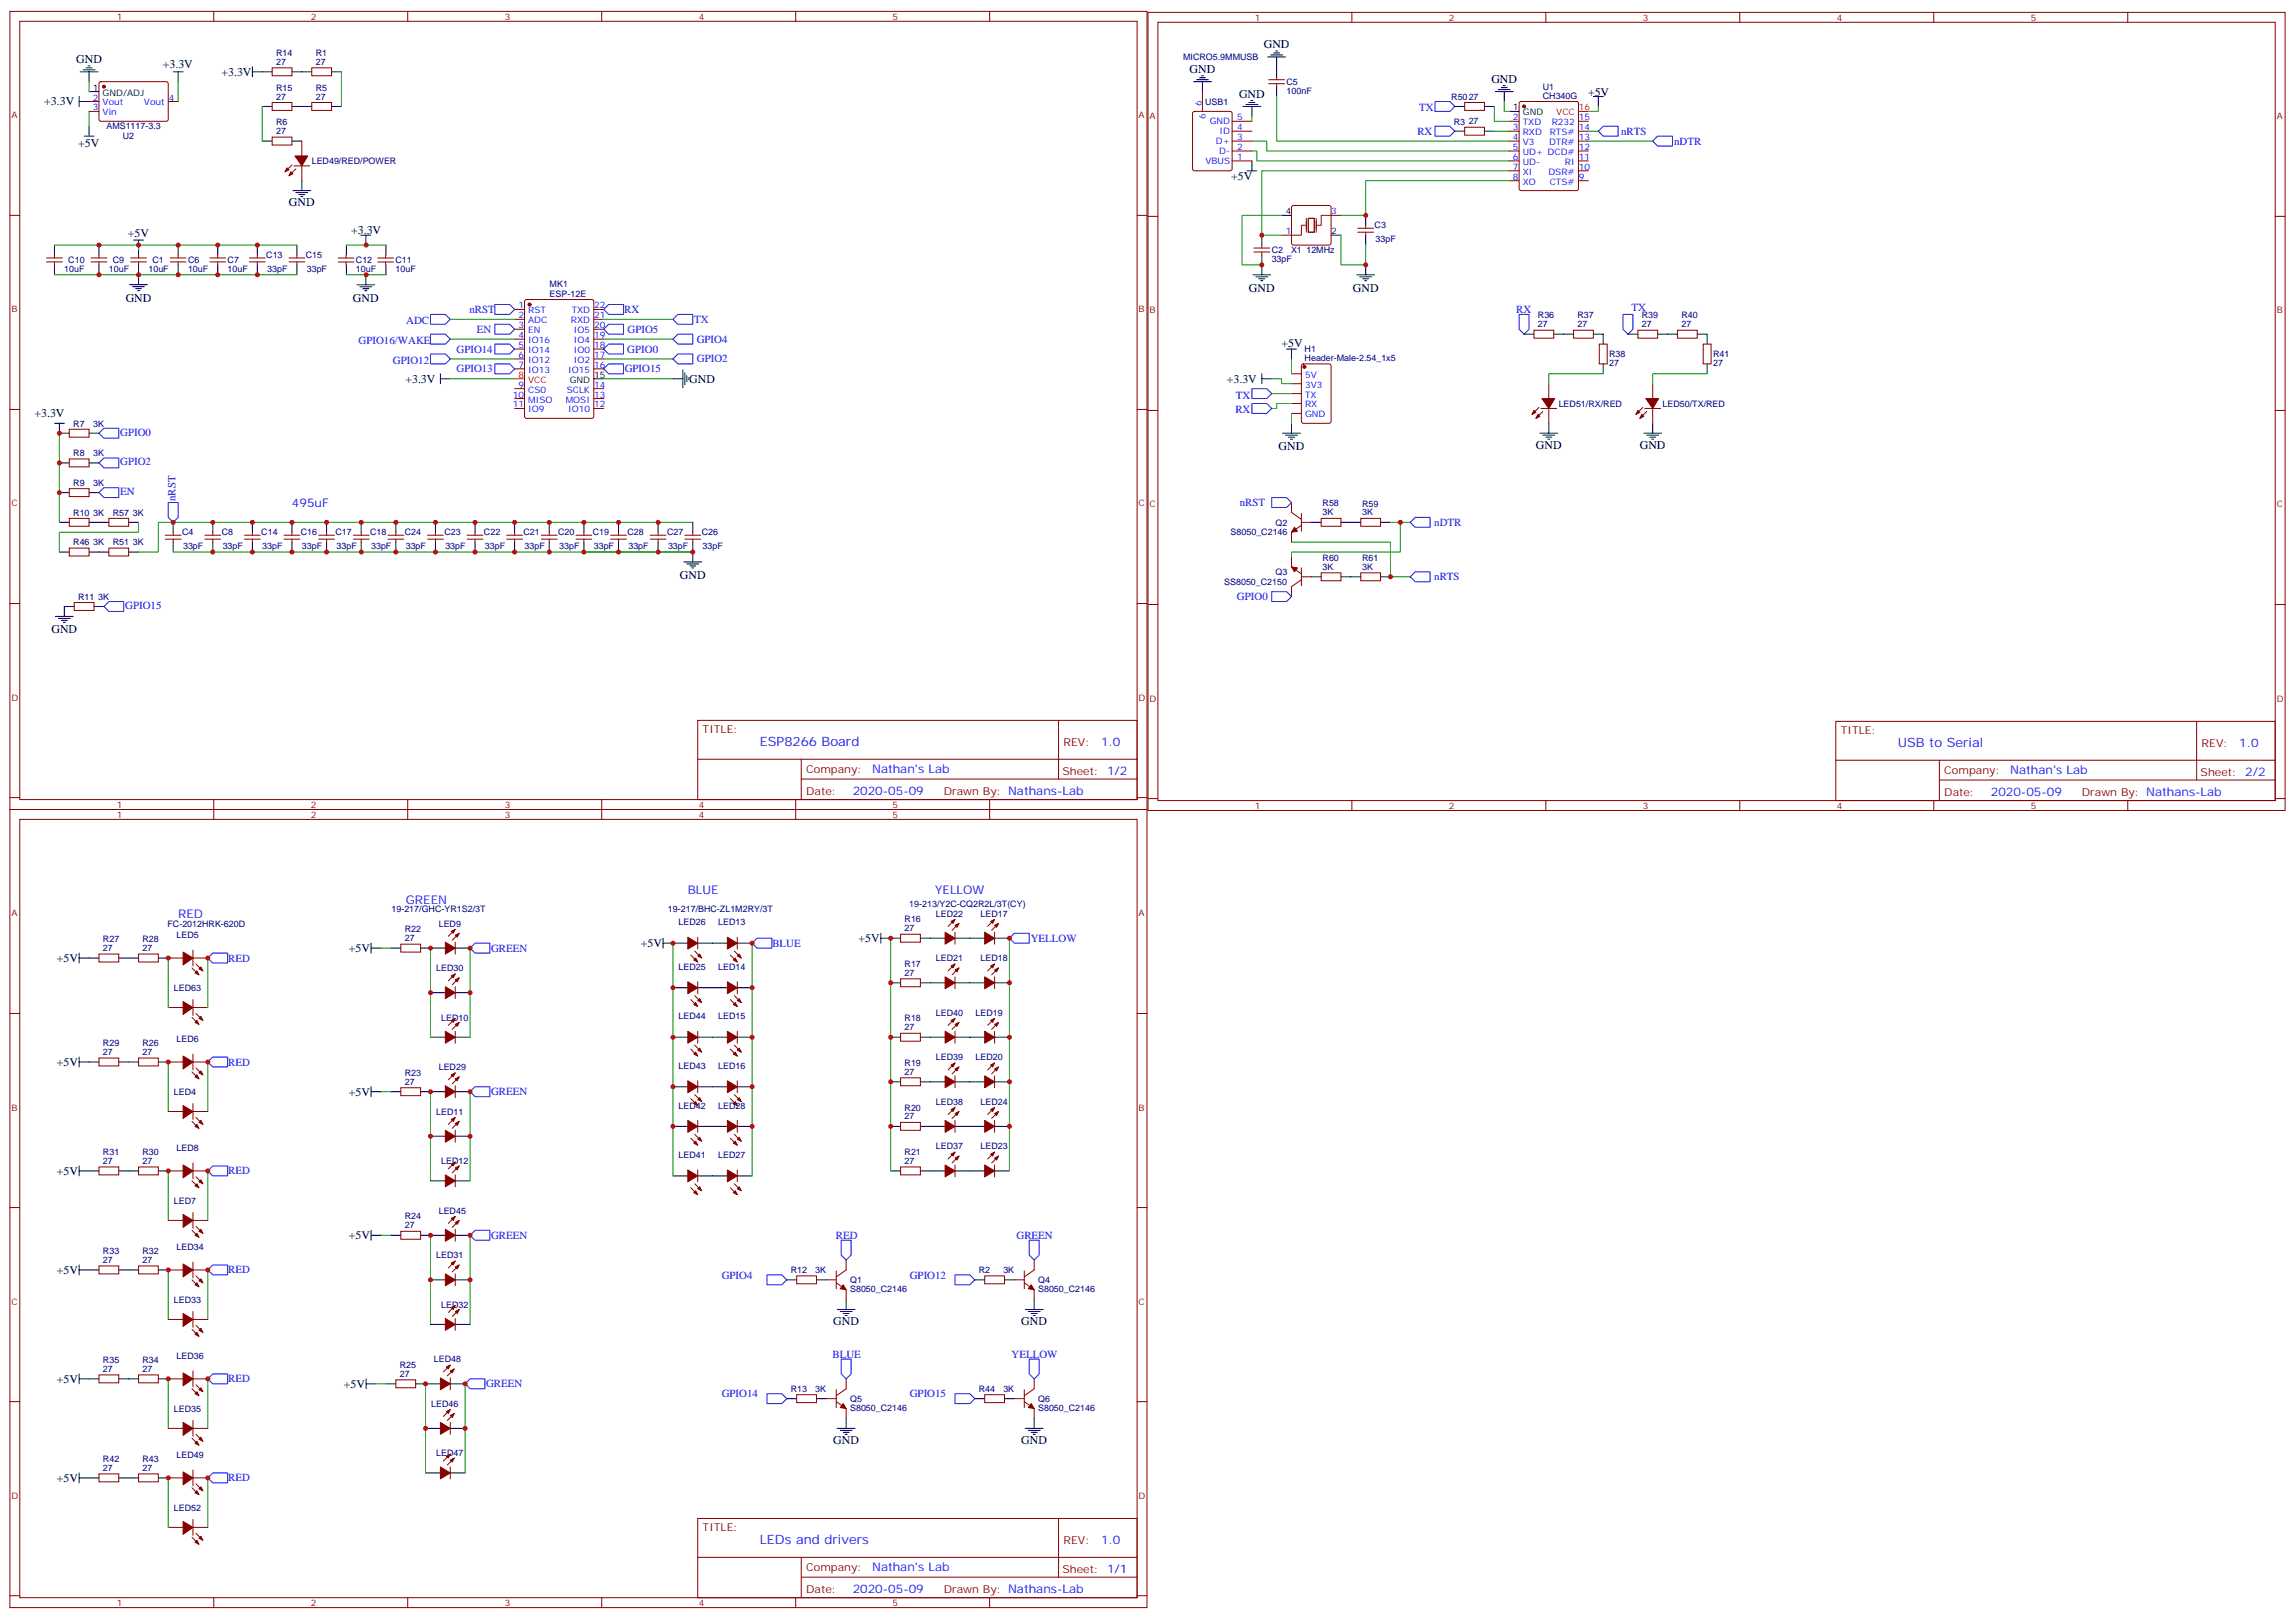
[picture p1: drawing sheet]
<svg xmlns="http://www.w3.org/2000/svg" width="818mm" height="576mm" viewBox="0 0 818 576" stroke-linecap="round" stroke-linejoin="round" font-family="sans-serif">
<defs><g id="words">
<g font-size="4.6" fill="#00f">
<text x="270.8" y="265.7">ESP8266 Board</text>
<text x="676.5" y="266">USB to Serial</text>
<text x="270.8" y="550">LEDs and drivers</text>
</g>
<g font-size="4.2">
<text x="450.5" y="17.1">GND</text>
<text x="27.2" y="22.4">GND</text>
<text x="58" y="24.4">+3.3V</text>
<text x="78.9" y="27">+3.3V</text>
<text x="424" y="25.9">GND</text>
<text x="531.6" y="29.4">GND</text>
<text x="441.7" y="34.7">GND</text>
<text x="566.1" y="34">+5V</text>
<text x="15.7" y="37.6">+3.3V</text>
<text x="27.9" y="52.4">+5V</text>
<text x="438.9" y="64">+5V</text>
<text x="103" y="73.6">GND</text>
<text x="125.2" y="83.5">+3.3V</text>
<text x="45.6" y="84.5">+5V</text>
<text x="44.8" y="107.5">GND</text>
<text x="125.8" y="107.5">GND</text>
<text x="445.2" y="103.9">GND</text>
<text x="482.2" y="103.9">GND</text>
<text x="456.8" y="123.6">+5V</text>
<text x="144.5" y="136.3">+3.3V</text>
<text x="245.7" y="136.3">GND</text>
<text x="437.3" y="136.3">+3.3V</text>
<text x="12.3" y="148.7">+3.3V</text>
<text x="455.8" y="160.4">GND</text>
<text x="547.5" y="160">GND</text>
<text x="584.6" y="160">GND</text>
<text x="242.4" y="206.3">GND</text>
<text x="18.3" y="225.7">GND</text>
<text x="306" y="335.6">+5V</text>
<text x="124.3" y="339.2">+5V</text>
<text x="228.4" y="337.4">+5V</text>
<text x="20.3" y="342.7">+5V</text>
<text x="20.3" y="379.7">+5V</text>
<text x="124.3" y="390.3">+5V</text>
<text x="20.3" y="418.5">+5V</text>
<text x="124.3" y="441.5">+5V</text>
<text x="20.3" y="453.8">+5V</text>
<text x="297" y="472.2">GND</text>
<text x="364.1" y="472.2">GND</text>
<text x="20.3" y="492.6">+5V</text>
<text x="122.6" y="494.4">+5V</text>
<text x="297" y="514.5">GND</text>
<text x="364.1" y="514.5">GND</text>
<text x="20.3" y="527.9">+5V</text>
</g>
<g font-size="4.2" fill="#00f">
<text x="104.1" y="180.8">495uF</text>
<text x="392.5" y="265.9">1.0</text>
<text x="798.2" y="266.3">1.0</text>
<text x="310.9" y="275.5">Nathan's Lab</text>
<text x="716.6" y="275.8">Nathan's Lab</text>
<text x="304" y="283.3">2020-05-09</text>
<text x="709.7" y="283.6">2020-05-09</text>
<text x="144.6" y="321.9">GREEN</text>
<text x="245.2" y="318.4">BLUE</text>
<text x="333.4" y="318.4">YELLOW</text>
<text x="63.5" y="327.2">RED</text>
<text x="392.5" y="550.2">1.0</text>
<text x="310.9" y="559.8">Nathan's Lab</text>
<text x="304" y="567.6">2020-05-09</text>
</g>
<g font-size="3.9" fill="#00f">
<text x="505.8" y="39.7">TX</text>
<text x="577.9" y="48">nRTS</text>
<text x="505.2" y="48">RX</text>
<text x="596.8" y="51.5">nDTR</text>
<text x="167.4" y="111.6">nRST</text>
<text x="222.5" y="111.5">RX</text>
<text x="540.5" y="111.5">RX</text>
<text x="581.6" y="110.9">TX</text>
<text x="144.8" y="115.5">ADC</text>
<text x="170" y="118.5">EN</text>
<text x="223.7" y="118.5">GPIO5</text>
<text x="247.4" y="115">TX</text>
<text x="127.8" y="122.6">GPIO16/WAKE</text>
<text x="162.7" y="125.6">GPIO14</text>
<text x="223.6" y="125.6">GPIO0</text>
<text x="248.4" y="122.1">GPIO4</text>
<text x="140" y="129.6">GPIO12</text>
<text x="248.4" y="129.1">GPIO2</text>
<text x="162.7" y="132.6">GPIO13</text>
<text x="222.7" y="132.6">GPIO15</text>
<text x="440.6" y="142">TX</text>
<text x="440.4" y="147.3">RX</text>
<text x="42.9" y="155.2">GPIO0</text>
<text x="42.9" y="165.8">GPIO2</text>
<text x="42.9" y="176.4">EN</text>
<text x="62.6" y="178.5" transform="rotate(-90 62.6 178.5)">nRST</text>
<text x="441.9" y="180.3">nRST</text>
<text x="511.3" y="187.3">nDTR</text>
<text x="511.3" y="206.7">nRTS</text>
<text x="440.9" y="213.9">GPIO0</text>
<text x="44.6" y="216.9">GPIO15</text>
<text x="367.4" y="335.5">YELLOW</text>
<text x="175.1" y="339.1">GREEN</text>
<text x="275.3" y="337.3">BLUE</text>
<text x="81.4" y="342.6">RED</text>
<text x="81.4" y="379.6">RED</text>
<text x="175.1" y="390.2">GREEN</text>
<text x="81.4" y="418.4">RED</text>
<text x="175.1" y="441.4">GREEN</text>
<text x="298" y="441.4">RED</text>
<text x="362.4" y="441.4">GREEN</text>
<text x="81.4" y="453.7">RED</text>
<text x="257.3" y="455.5">GPIO4</text>
<text x="324.3" y="455.5">GPIO12</text>
<text x="296.7" y="483.7">BLUE</text>
<text x="360.6" y="483.7">YELLOW</text>
<text x="81.4" y="492.5">RED</text>
<text x="173.3" y="494.3">GREEN</text>
<text x="257.3" y="497.8">GPIO14</text>
<text x="324.3" y="497.8">GPIO15</text>
<text x="81.4" y="527.8">RED</text>
</g>
<g font-size="3.9" fill="#800">
<text x="250.5" y="261.2">TITLE:</text>
<text x="656.2" y="261.6">TITLE:</text>
<text x="379.1" y="265.9">REV:</text>
<text x="784.8" y="266.3">REV:</text>
<text x="287.4" y="275.4">Company:</text>
<text x="693.1" y="275.8">Company:</text>
<text x="378.7" y="276">Sheet: 1/2</text>
<text x="784.4" y="276.4">Sheet: 2/2</text>
<text x="287.4" y="283.1">Date:</text>
<text x="336.4" y="283.2">Draw</text>
<text x="346.6" y="283.2">n By: Nathans-Lab</text>
<text x="693.1" y="283.5">Date:</text>
<text x="742.1" y="283.5">Draw</text>
<text x="752.3" y="283.5">n By: Nathans-Lab</text>
<text x="250.5" y="545.6">TITLE:</text>
<text x="379.1" y="550.2">REV:</text>
<text x="287.4" y="559.8">Company:</text>
<text x="378.7" y="560.4">Sheet: 1/1</text>
<text x="287.4" y="567.4">Date:</text>
<text x="336.4" y="567.5">Draw</text>
<text x="346.6" y="567.5">n By: Nathans-Lab</text>
</g>
<g font-size="3.2" fill="#800">
<text x="41.6" y="7.1">1</text>
<text x="110.8" y="7.1">2</text>
<text x="179.9" y="7.1">3</text>
<text x="249.1" y="7.1">4</text>
<text x="318.2" y="7.1">5</text>
<text x="447.3" y="7.4">1</text>
<text x="516.5" y="7.4">2</text>
<text x="585.6" y="7.4">3</text>
<text x="654.8" y="7.4">4</text>
<text x="723.9" y="7.4">5</text>
<text x="4.1" y="42.2">A</text>
<text x="405.9" y="42.2">A</text>
<text x="409.8" y="42.5">A</text>
<text x="811.6" y="42.5">A</text>
<text x="4.1" y="111.3">B</text>
<text x="405.9" y="111.3">B</text>
<text x="409.8" y="111.7">B</text>
<text x="811.6" y="111.7">B</text>
<text x="4.1" y="180.4">C</text>
<text x="405.9" y="180.4">C</text>
<text x="409.8" y="180.8">C</text>
<text x="811.6" y="180.8">C</text>
<text x="4.1" y="249.6">D</text>
<text x="405.9" y="249.6">D</text>
<text x="409.8" y="249.9">D</text>
<text x="811.6" y="249.9">D</text>
<text x="41.6" y="287.9">1</text>
<text x="110.8" y="287.9">2</text>
<text x="179.9" y="287.9">3</text>
<text x="249.1" y="287.9">4</text>
<text x="318.2" y="287.9">5</text>
<text x="41.6" y="291.4">1</text>
<text x="110.8" y="291.4">2</text>
<text x="179.9" y="291.4">3</text>
<text x="249.1" y="291.4">4</text>
<text x="318.2" y="291.4">5</text>
<text x="447.3" y="288.2">1</text>
<text x="516.5" y="288.2">2</text>
<text x="585.6" y="288.2">3</text>
<text x="654.8" y="288.2">4</text>
<text x="723.9" y="288.2">5</text>
<text x="4.1" y="326.5">A</text>
<text x="405.9" y="326.5">A</text>
<text x="4.1" y="395.6">B</text>
<text x="405.9" y="395.6">B</text>
<text x="4.1" y="464.8">C</text>
<text x="405.9" y="464.8">C</text>
<text x="4.1" y="533.9">D</text>
<text x="405.9" y="533.9">D</text>
<text x="41.6" y="572.2">1</text>
<text x="110.8" y="572.2">2</text>
<text x="179.9" y="572.2">3</text>
<text x="249.1" y="572.2">4</text>
<text x="318.2" y="572.2">5</text>
</g>
<g font-size="3.2" fill="#000080">
<text x="98.4" y="23.1">27</text>
<text x="98.4" y="19.9">R14</text>
<text x="112.5" y="23.1">27</text>
<text x="112.5" y="19.9">R1</text>
<text x="421.8" y="21.4">MICRO5.9MMUSB</text>
<text x="98.4" y="35.5">27</text>
<text x="98.4" y="32.3">R15</text>
<text x="112.5" y="35.5">27</text>
<text x="112.5" y="32.3">R5</text>
<text x="458.6" y="33.4">100nF</text>
<text x="458.6" y="30.2">C5</text>
<text x="517.3" y="35.5">R5027</text>
<text x="550" y="35.1">CH340G</text>
<text x="550" y="32.2">U1</text>
<text x="429.6" y="37.3">USB1</text>
<text x="37.9" y="46.1">AMS1117-3.3</text>
<text x="98.4" y="47.8">27</text>
<text x="98.4" y="44.6">R6</text>
<text x="518.2" y="44.4">R3</text>
<text x="523.5" y="44.3">27</text>
<text x="43.8" y="49.6">U2</text>
<text x="111.1" y="58.5">LED49/RED/POWER</text>
<text x="490" y="81.4">C3</text>
<text x="490.4" y="86.3">33pF</text>
<text x="24.4" y="93.8">C10</text>
<text x="40.2" y="93.8">C9</text>
<text x="54.3" y="93.8">C1</text>
<text x="67" y="93.8">C6</text>
<text x="81.1" y="93.8">C7</text>
<text x="94.9" y="92">C13</text>
<text x="109" y="92">C15</text>
<text x="126.9" y="93.8">C12</text>
<text x="141" y="93.8">C11</text>
<text x="453.3" y="93.4">33pF</text>
<text x="453.3" y="90.2">C2</text>
<text x="460.2" y="90.2">X1</text>
<text x="465.7" y="90.2">12MHz</text>
<text x="22.9" y="96.9">10uF</text>
<text x="38.8" y="96.9">10uF</text>
<text x="52.9" y="96.9">10uF</text>
<text x="67" y="96.9">10uF</text>
<text x="81.1" y="96.9">10uF</text>
<text x="95.2" y="96.9">33pF</text>
<text x="109.4" y="96.9">33pF</text>
<text x="126.9" y="96.9">10uF</text>
<text x="141" y="96.9">10uF</text>
<text x="195.9" y="105.7">ESP-12E</text>
<text x="195.9" y="102.4">MK1</text>
<text x="548.2" y="113.4">R36</text>
<text x="562.3" y="113.4">R37</text>
<text x="585.3" y="113.4">R39</text>
<text x="599.4" y="113.4">R40</text>
<text x="548.2" y="116.6">27</text>
<text x="562.3" y="116.6">27</text>
<text x="585.3" y="116.6">27</text>
<text x="599.4" y="116.6">27</text>
<text x="465.1" y="125.5">H1</text>
<text x="465.1" y="128.6">Header-Male-2.54_1x5</text>
<text x="573.6" y="130.5">27</text>
<text x="573.6" y="127.3">R38</text>
<text x="610.7" y="130.5">27</text>
<text x="610.7" y="127.3">R41</text>
<text x="555.6" y="144.9">LED51/RX/RED</text>
<text x="592.7" y="144.9">LED50/TX/RED</text>
<text x="26.1" y="152">R7</text>
<text x="33.2" y="152">3K</text>
<text x="26.1" y="162.6">R8</text>
<text x="33.3" y="162.6">3K</text>
<text x="26.1" y="173.2">R9</text>
<text x="33.3" y="173.2">3K</text>
<text x="26.1" y="183.7">R10</text>
<text x="33.3" y="183.7">3K</text>
<text x="40.2" y="183.7">R57</text>
<text x="47.4" y="183.7">3K</text>
<text x="471.5" y="183.6">3K</text>
<text x="471.5" y="180.4">R58</text>
<text x="485.6" y="183.6">3K</text>
<text x="485.6" y="180.5">R59</text>
<text x="64.9" y="190.8">C4</text>
<text x="79" y="190.8">C8</text>
<text x="93.1" y="190.8">C14</text>
<text x="107.3" y="190.8">C16</text>
<text x="119.6" y="190.8">C17</text>
<text x="131.9" y="190.8">C18</text>
<text x="144.3" y="190.8">C24</text>
<text x="158.4" y="190.8">C23</text>
<text x="172.5" y="190.8">C22</text>
<text x="186.6" y="190.8">C21</text>
<text x="199" y="190.8">C20</text>
<text x="211.3" y="190.8">C19</text>
<text x="223.7" y="190.8">C28</text>
<text x="237.8" y="190.8">C27</text>
<text x="250.1" y="190.8">C26</text>
<text x="438.7" y="190.5">S8050_C2146</text>
<text x="454.7" y="187.2">Q2</text>
<text x="26.1" y="194.3">R46</text>
<text x="33.3" y="194.3">3K</text>
<text x="40.2" y="194.3">R51</text>
<text x="47.4" y="194.3">3K</text>
<text x="65.3" y="195.7">33pF</text>
<text x="79.4" y="195.7">33pF</text>
<text x="93.5" y="195.7">33pF</text>
<text x="107.6" y="195.7">33pF</text>
<text x="119.9" y="195.7">33pF</text>
<text x="132.3" y="195.7">33pF</text>
<text x="144.6" y="195.7">33pF</text>
<text x="158.7" y="195.7">33pF</text>
<text x="172.9" y="195.7">33pF</text>
<text x="187" y="195.7">33pF</text>
<text x="199.3" y="195.7">33pF</text>
<text x="211.7" y="195.7">33pF</text>
<text x="224" y="195.7">33pF</text>
<text x="238.1" y="195.7">33pF</text>
<text x="250.5" y="195.7">33pF</text>
<text x="471.5" y="203">3K</text>
<text x="471.5" y="199.9">R60</text>
<text x="485.6" y="203">3K</text>
<text x="485.6" y="199.9">R61</text>
<text x="436.4" y="208.4">SS8050_C2150</text>
<text x="454.6" y="204.9">Q3</text>
<text x="27.9" y="213.7">R11</text>
<text x="35" y="213.7">3K</text>
<text x="324.1" y="323">19-213/Y2C-CQ2R2L/3T(CY)</text>
<text x="139.6" y="324.8">19-217/GHC-YR1S2/3T</text>
<text x="238.1" y="324.8">19-217/BHC-ZL1M2RY/3T</text>
<text x="241.9" y="329.7">LED26</text>
<text x="256" y="329.7">LED13</text>
<text x="322.4" y="328.6">R16</text>
<text x="333.6" y="326.6">LED22</text>
<text x="349.5" y="326.6">LED17</text>
<text x="36.7" y="335.7">R27</text>
<text x="50.8" y="335.7">R28</text>
<text x="59.7" y="330.1">FC-2012HRK-620D</text>
<text x="62.9" y="334.3">LED5</text>
<text x="144.3" y="335.3">27</text>
<text x="144.3" y="332.1">R22</text>
<text x="156.4" y="330.1">LED9</text>
<text x="322.4" y="331.8">27</text>
<text x="36.7" y="338.8">27</text>
<text x="50.8" y="338.8">27</text>
<text x="155.5" y="346">LED30</text>
<text x="241.9" y="345.5">LED25</text>
<text x="256" y="345.5">LED14</text>
<text x="322.4" y="347.7">27</text>
<text x="322.4" y="344.5">R17</text>
<text x="333.6" y="342.5">LED21</text>
<text x="349.5" y="342.5">LED18</text>
<text x="62" y="353.1">LED63</text>
<text x="157.2" y="363.6">LED10</text>
<text x="241.9" y="363.2">LED44</text>
<text x="256" y="363.2">LED15</text>
<text x="322.4" y="363.9">R18</text>
<text x="333.6" y="361.9">LED40</text>
<text x="347.7" y="361.9">LED19</text>
<text x="62.9" y="371.3">LED6</text>
<text x="322.4" y="367.1">27</text>
<text x="36.7" y="375.9">27</text>
<text x="36.7" y="372.7">R29</text>
<text x="50.8" y="375.9">27</text>
<text x="50.8" y="372.7">R26</text>
<text x="333.6" y="377.7">LED39</text>
<text x="347.7" y="377.7">LED20</text>
<text x="144.3" y="383.3">R23</text>
<text x="156.4" y="381.3">LED29</text>
<text x="241.9" y="380.8">LED43</text>
<text x="256" y="380.8">LED16</text>
<text x="322.4" y="382.9">27</text>
<text x="322.4" y="379.8">R19</text>
<text x="144.3" y="386.5">27</text>
<text x="62" y="390.1">LED4</text>
<text x="241.9" y="394.9">LED42</text>
<text x="256" y="394.9">LED28</text>
<text x="322.4" y="395.6">R20</text>
<text x="333.6" y="393.6">LED38</text>
<text x="349.5" y="393.6">LED24</text>
<text x="155.5" y="397.1">LED11</text>
<text x="322.4" y="398.8">27</text>
<text x="36.7" y="411.5">R31</text>
<text x="50.8" y="411.5">R30</text>
<text x="62.9" y="410.1">LED8</text>
<text x="241.9" y="412.6">LED41</text>
<text x="256" y="412.6">LED27</text>
<text x="322.4" y="411.5">R21</text>
<text x="333.6" y="409.5">LED37</text>
<text x="349.5" y="409.5">LED23</text>
<text x="36.7" y="414.7">27</text>
<text x="50.8" y="414.7">27</text>
<text x="157.2" y="414.8">LED12</text>
<text x="322.4" y="414.7">27</text>
<text x="62" y="428.9">LED7</text>
<text x="144.3" y="437.6">27</text>
<text x="144.3" y="434.4">R24</text>
<text x="156.4" y="432.4">LED45</text>
<text x="36.7" y="450">27</text>
<text x="36.7" y="446.8">R33</text>
<text x="50.8" y="450">27</text>
<text x="50.8" y="446.8">R32</text>
<text x="62.9" y="445.4">LED34</text>
<text x="155.5" y="448.3">LED31</text>
<text x="281.9" y="453.6">R12</text>
<text x="290.6" y="453.6">3K</text>
<text x="348.9" y="453.6">R2</text>
<text x="357.7" y="453.6">3K</text>
<text x="303" y="460.2">S8050_C2146</text>
<text x="303" y="457">Q1</text>
<text x="370.1" y="460.2">S8050_C2146</text>
<text x="370.1" y="457">Q4</text>
<text x="62" y="464.2">LED33</text>
<text x="157.2" y="465.9">LED32</text>
<text x="36.7" y="485.6">R35</text>
<text x="50.8" y="485.6">R34</text>
<text x="62.9" y="484.2">LED36</text>
<text x="154.6" y="485.3">LED48</text>
<text x="36.7" y="488.8">27</text>
<text x="50.8" y="488.8">27</text>
<text x="142.5" y="490.5">27</text>
<text x="142.5" y="487.4">R25</text>
<text x="281.9" y="495.9">R13</text>
<text x="290.6" y="495.9">3K</text>
<text x="348.9" y="495.9">R44</text>
<text x="357.7" y="495.9">3K</text>
<text x="62" y="503">LED35</text>
<text x="153.7" y="501.2">LED46</text>
<text x="303" y="502.5">S8050_C2146</text>
<text x="303" y="499.4">Q5</text>
<text x="370.1" y="502.5">S8050_C2146</text>
<text x="370.1" y="499.4">Q6</text>
<text x="36.7" y="520.9">R42</text>
<text x="50.8" y="520.9">R43</text>
<text x="62.9" y="519.5">LED49</text>
<text x="155.5" y="518.8">LED47</text>
<text x="36.7" y="524.1">27</text>
<text x="50.8" y="524.1">27</text>
<text x="62" y="538.3">LED52</text>
</g>
<g font-size="3.2">
<text x="33.1" y="32.3">1</text>
<text x="36.6" y="34">GND/ADJ</text>
<text x="539.3" y="39.3">1</text>
<text x="542.8" y="41.1">GND</text>
<text x="458.4" y="76.4">4</text>
<text x="474.5" y="83.4">2</text>
<text x="203.1" y="136.3">GND</text>
<text x="211.8" y="134.6">15</text>
</g>
<g font-size="3.2" fill="#00f">
<text x="33.1" y="35.8">2</text>
<text x="60.1" y="35.8">4</text>
<text x="33.1" y="39.3">3</text>
<text x="36.6" y="37.6">Vout</text>
<text x="36.6" y="41.1">Vin</text>
<text x="51.3" y="37.6">Vout</text>
<text x="428.3" y="37.9" transform="rotate(-90 428.3 37.9)">6</text>
<text x="429.7" y="42.4" transform="rotate(-90 429.7 42.4)">6</text>
<text x="431.2" y="44.3">GND</text>
<text x="434.7" y="47.8">ID</text>
<text x="441" y="46.4">4</text>
<text x="441" y="42.9">5</text>
<text x="539.3" y="42.9">2</text>
<text x="539.3" y="46.4">3</text>
<text x="542.8" y="44.6">TXD</text>
<text x="553.1" y="44.6">R232</text>
<text x="562.9" y="46.4">14</text>
<text x="562.9" y="42.9">15</text>
<text x="433.5" y="51.3">D+</text>
<text x="441" y="53.4">2</text>
<text x="441" y="49.9">3</text>
<text x="539.3" y="49.9">4</text>
<text x="539.3" y="53.4">5</text>
<text x="542.8" y="48.2">RXD</text>
<text x="542.8" y="51.7">V3</text>
<text x="552.2" y="51.7">DTR#</text>
<text x="552.4" y="48.2">RTS#</text>
<text x="562.9" y="53.4">12</text>
<text x="562.9" y="49.9">13</text>
<text x="429.7" y="58.4">VBUS</text>
<text x="434.6" y="54.9">D-</text>
<text x="441" y="57">1</text>
<text x="539.3" y="57">6</text>
<text x="542.8" y="55.2">UD+ DCD#</text>
<text x="542.8" y="58.7">UD-</text>
<text x="557.8" y="58.7">RI</text>
<text x="562.9" y="57">11</text>
<text x="539.3" y="60.5">7</text>
<text x="539.3" y="64">8</text>
<text x="542.8" y="62.3">XI</text>
<text x="542.8" y="65.8">XO</text>
<text x="552" y="62.3">DSR#</text>
<text x="552.4" y="65.8">CTS#</text>
<text x="562.9" y="64">9</text>
<text x="562.9" y="60.5">10</text>
<text x="474.5" y="76.4">3</text>
<text x="458.4" y="83.4">1</text>
<text x="184.8" y="109.9">1</text>
<text x="184.8" y="113.4">2</text>
<text x="188.3" y="111.7">RST</text>
<text x="203.8" y="111.7">TXD</text>
<text x="211.8" y="113.4">21</text>
<text x="211.8" y="109.9">22</text>
<text x="184.8" y="116.9">3</text>
<text x="188.3" y="115.2">ADC</text>
<text x="188.3" y="118.7">EN</text>
<text x="203.5" y="115.2">RXD</text>
<text x="204.5" y="118.7">IO5</text>
<text x="211.8" y="116.9">20</text>
<text x="184.8" y="120.5">4</text>
<text x="184.8" y="124">5</text>
<text x="188.3" y="122.2">IO16</text>
<text x="188.3" y="125.8">IO14</text>
<text x="204.5" y="125.8">IO0</text>
<text x="204.5" y="122.2">IO4</text>
<text x="211.8" y="124">18</text>
<text x="211.8" y="120.5">19</text>
<text x="184.8" y="127.5">6</text>
<text x="184.8" y="131.1">7</text>
<text x="188.3" y="129.3">IO12</text>
<text x="204.5" y="129.3">IO2</text>
<text x="211.8" y="131.1">16</text>
<text x="211.8" y="127.5">17</text>
<text x="188.3" y="132.8">IO13</text>
<text x="202.5" y="132.8">IO15</text>
<text x="465.2" y="134.6">5V</text>
<text x="182.8" y="141.6">10</text>
<text x="184.8" y="138.1">9</text>
<text x="188.3" y="139.9">CS0</text>
<text x="188.3" y="143.4">MISO</text>
<text x="201.7" y="143.4">MOSI</text>
<text x="202" y="139.9">SCLK</text>
<text x="211.8" y="141.6">13</text>
<text x="211.8" y="138.1">14</text>
<text x="465.2" y="138.1">3V3</text>
<text x="465.2" y="141.6">TX</text>
<text x="182.8" y="145.2">11</text>
<text x="188.3" y="146.9">IO9</text>
<text x="202.5" y="146.9">IO10</text>
<text x="211.8" y="145.2">12</text>
<text x="465.2" y="145.2">RX</text>
<text x="465.2" y="148.7">GND</text>
</g>
<g font-size="3.2" fill="#f00">
<text x="554.8" y="41.1">VCC</text>
<text x="562.9" y="39.3">16</text>
<text x="184.8" y="134.6">8</text>
<text x="188.3" y="136.3">VCC</text>
</g>
</g></defs>
<g fill="none" stroke="#870000" stroke-width=".36">
<path d="M3.5 4.1h405.4v284.3h-405.4zM7.1 7.6h398.2v277.3h-398.2zM76.2 4.1v3.5M145.3 4.1v3.5M214.5 4.1v3.5M283.6 4.1v3.5M352.8 4.1v3.5M409.2 4.4h405.4v284.3h-405.4zM412.7 7.9h398.3v277.3h-398.3zM481.9 4.4v3.5M551 4.4v3.5M620.2 4.4v3.5"/>
<path d="M689.3 4.4v3.5M758.5 4.4v3.5M31.7 36.2h3.6M31.7 39.7h3.6M35.5 29.3l.5-.2 23.5 .1 .5 .6-.1 13-.6 .4-23.6-.1-.4-.6v-12.7zM60 36.2h3.5M97 24.2h7.1v2.8h-7.1zM97 36.5h7.1v2.8h-7.1zM111.1 24.2h7.1v2.8h-7.1zM111.1 36.5h7.1v2.8h-7.1zM425.3 39.9l.5-.2h12.7l.7 .4v20l-.5 .7-12.9 .1-.6-.5-.1-20zM428.6 32.6v7.1"/>
<path d="M452.3 29.8h5.6M452.3 28.4h5.6M455.1 27.3v1.1M455.1 29.8v1.1M522.1 36.5h7.1v2.8h-7.1zM541.7 36.4l.5-.2h19.8l.6 .4 .1 30.6-.5 .7h-20l-.6-.5-.1-30.5zM97 48.9h7.1v2.8h-7.1zM104.1 58.7l-2.5 2.5M104.8 59.1h5.6M107.6 50.3v5.3M107.6 59.1v5.3M439.2 43.2h7.1"/>
<path d="M439.2 46.7h7.1M439.2 50.3h7.1M439.2 53.8h7.1M439.2 57.3h7.1M522.1 45.3h7.1v2.9h-7.1zM538 43.2h3.5M538 46.7h3.5M538 50.3h3.5M538 53.8h3.5M538 57.3h3.5M562.7 43.2h3.5M562.7 46.7h3.5"/>
<path d="M562.7 50.3h3.5M562.7 53.8h3.5M562.7 57.3h3.5M3.5 76.7h3.6M105.5 60.1l-2.5 2.5M405.3 76.7h3.6M409.2 77.1h3.5M460.6 73.4l.5-.2h12.7l.5 .2 .2 .5v12.7l-.2 .5-.5 .2h-12.7l-.5-.2-.2-.5v-12.7zM474.5 76.7h3.5M538 60.9h3.5M538 64.4h3.5M562.7 60.9h3.5"/>
<path d="M562.7 64.4h3.5M811 77.1h3.6M16.6 93.3h5.6M16.6 91.9h5.6M19.4 90.8v1.1M19.4 93.3v1.1M32.5 93.3h5.6M32.5 91.9h5.6M35.3 90.8v1.1M35.3 93.3v1.1M46.6 93.3h5.6M46.6 91.9h5.6"/>
<path d="M49.4 90.8v1.1M49.4 93.3v1.1M60.7 93.3h5.6M60.7 91.9h5.6M63.5 90.8v1.1M63.5 93.3v1.1M74.8 93.3h5.6M74.8 91.9h5.6M77.6 90.8v1.1M77.6 93.3v1.1M88.9 93.3h5.6M88.9 91.9h5.6"/>
<path d="M91.7 90.8v1.1M91.7 93.3v1.1M103 93.3h5.7M103 91.9h5.7M105.8 90.8v1.1M105.8 93.3v1.1M120.5 93.3h5.7M120.5 91.9h5.7M123.4 90.9v1M123.4 93.3v1.1M134.6 93.3h5.7M134.6 91.9h5.7"/>
<path d="M137.5 90.9v1M137.5 93.3v1.1M447 89.8h5.6M447 88.4h5.6M449.8 87.3v1.1M449.8 89.8v1M456.8 83.8h3.6M484 82.7h5.7M484 81.3h5.7M486.8 80.3v1M486.8 82.7v1.1M183.4 110.2h3.6"/>
<path d="M183.4 113.8h3.6M183.4 117.3h3.6M187.2 106.9l.5-.2h23.3l.6 .4 .1 41.2-.5 .7h-23.5l-.7-.4v-41.2zM211.7 110.2h3.5M211.7 113.8h3.5M211.7 117.3h3.5M546.8 117.7h7.1v2.8h-7.1zM560.9 117.7h7.1v2.8h-7.1zM583.8 117.7h7.1v2.8h-7.1zM598 117.7h7v2.8h-7zM183.4 120.8h3.6M183.4 124.4h3.6"/>
<path d="M183.4 127.9h3.6M183.4 131.4h3.6M183.4 138.5h3.6M211.7 120.8h3.5M211.7 124.4h3.5M211.7 127.9h3.5M211.7 131.4h3.5M211.7 138.5h3.5M460.4 133.2h3.5M460.4 136.7h3.5M464.1 129.9l.5-.3h9.2l.6 .5 .1 20-.5 .7h-9.4l-.6-.4-.1-20zM552.1 136.7v5.3"/>
<path d="M570.1 122.6h2.8v7h-2.8zM589.1 136.7v5.3M607.1 122.6h2.9v7h-2.9zM3.5 145.9h3.6M24.7 152.9h7v2.9h-7zM183.4 142h3.6M183.4 145.5h3.6M211.7 142h3.5M211.7 145.5h3.5M405.3 145.9h3.6M409.2 146.2h3.5M460.4 140.2h3.5"/>
<path d="M460.4 143.8h3.5M460.4 147.3h3.5M548.6 145.2l-2.5 2.4M549.3 145.5h5.6M550 146.6l-2.5 2.4M552.1 145.5v5.3M585.6 145.2l-2.5 2.4M586.3 145.5h5.7M587 146.6l-2.4 2.4M589.1 145.5v5.3M811 146.2h3.6M24.7 163.5h7v2.8h-7z"/>
<path d="M24.7 174.1h7v2.8h-7zM460.4 179v3.6l3.5 2.4M24.7 184.7h7v2.8h-7zM24.7 195.3h7v2.8h-7zM38.8 184.7h7.1v2.8h-7.1zM38.8 195.3h7.1v2.8h-7.1zM58.9 192.1h5.7M58.9 190.7h5.7M61.7 189.6v1.1M61.7 192.1v1M73 192.1h5.7M73 190.7h5.7"/>
<path d="M75.8 189.6v1.1M75.8 192.1v1M87.1 192.1h5.7M87.1 190.7h5.7M90 189.6v1.1M90 192.1v1M101.2 192.1h5.7M101.2 190.7h5.7M104.1 189.6v1.1M104.1 192.1v1M113.6 192.1h5.6M113.6 190.7h5.6"/>
<path d="M116.4 189.6v1.1M116.4 192.1v1M125.9 192.1h5.7M125.9 190.7h5.7M128.8 189.6v1.1M128.8 192.1v1M138.3 192.1h5.6M138.3 190.7h5.6M141.1 189.6v1.1M141.1 192.1v1M152.4 192.1h5.6M152.4 190.7h5.6"/>
<path d="M155.2 189.6v1.1M155.2 192.1v1M166.5 192.1h5.7M166.5 190.7h5.7M169.3 189.6v1.1M169.3 192.1v1M180.6 192.1h5.7M180.6 190.7h5.7M183.4 189.6v1.1M183.4 192.1v1M193 192.1h5.6M193 190.7h5.6"/>
<path d="M195.8 189.6v1.1M195.8 192.1v1M205.3 192.1h5.7M205.3 190.7h5.7M208.1 189.6v1.1M208.1 192.1v1M217.7 192.1h5.6M217.7 190.7h5.6M220.5 189.6v1.1M220.5 192.1v1M231.8 192.1h5.6M231.8 190.7h5.6"/>
<path d="M234.6 189.6v1.1M234.6 192.1v1M244.1 192.1h5.7M244.1 190.7h5.7M246.9 189.6v1.1M246.9 192.1v1M460.4 198.4v3.6l3.5 2.4M463.9 187.1l-3.5 2.5v3.5M463.9 186.1h3.5M463.9 182.9v6.4M471 184.7h7v2.8h-7zM485.1 184.7h7v2.8h-7z"/>
<path d="M3.5 215h3.6M26.5 214.7h7v2.8h-7zM405.3 215h3.6M409.2 215.4h3.5M463.9 206.6l-3.5 2.4v3.5M463.9 202.3v6.4M463.9 205.5h3.5M471 204.1h7v2.8h-7zM485.1 204.1h7v2.8h-7zM811 215.4h3.6M248.7 256.6h156.6v28.3h-156.6zM377.3 256.7v20.8"/>
<path d="M654.4 257h156.6v28.2h-156.6zM783 257v20.9M248.7 270.5h156.5M285.6 277.5h119.6M285.6 270.5v14.1M654.4 270.8h156.5M691.3 277.9h119.6M691.3 270.8v14.2M3.5 288.4h405.4v284.3h-405.4zM3.5 284.2h3.6M7.1 291.9h398.2v277.3h-398.2zM76.2 284.9v7"/>
<path d="M145.3 284.9v7M214.5 284.9v7M283.6 284.9v7M352.8 284.9v7M405.3 284.2h3.6M409.2 284.5h3.5M481.9 285.2v3.5M551 285.2v3.5M620.2 285.2v3.5M689.3 285.2v3.5M758.5 285.2v3.5M811 284.5h3.6"/>
<path d="M35.3 339.9h7v2.8h-7zM49.4 339.9h7v2.8h-7zM68.8 338.5v5.6M142.9 336.4h7v2.8h-7zM162.3 331.1l-2.5 2.5M162.3 335.7v4.2M163.7 332.5l-2.5 2.5M247.6 338.8l2.5 2.5M248.7 333.9v4.2M261.8 338.8l2.4 2.5M262.8 333.9v4.2M321 332.8h7.1v2.9h-7.1z"/>
<path d="M340.4 332.1v4.3M340.4 327.6l-2.4 2.4M341.8 329l-2.4 2.4M354.5 327.6l-2.4 2.4M354.5 332.1v4.3M356 329l-2.5 2.4M60 341.3h5.3M60 359h5.3M68.4 344.8l2.5 2.5M68.8 341.3h5.3M68.8 356.1v5.7M68.8 359h5.3"/>
<path d="M69.8 343.4l2.5 2.5M162.3 351.5v4.3M162.3 347l-2.5 2.4M163.7 348.4l-2.5 2.4M246.2 356.1l2.5 2.5M246.2 340.3l2.5 2.4M247.6 354.7l2.5 2.5M248.7 349.8v4.2M260.3 340.3l2.5 2.4M260.3 356.1l2.5 2.5M261.8 354.7l2.4 2.5M262.8 349.8v4.2"/>
<path d="M321 348.7h7.1v2.8h-7.1zM340.4 343.4l-2.4 2.5M340.4 348v4.2M341.8 344.8l-2.4 2.5M354.5 348v4.2M354.5 343.4l-2.4 2.5M356 344.8l-2.5 2.5M3.5 361.1h3.6M35.3 376.9h7v2.9h-7zM49.4 376.9h7v2.9h-7zM60 378.4h5.3M68.4 362.5l2.5 2.4"/>
<path d="M68.8 375.5v5.7M68.8 378.4h5.3M69.8 361.1l2.5 2.4M162.3 367.4v4.3M162.3 362.8l-2.5 2.5M163.7 364.2l-2.5 2.5M246.2 373.8l2.5 2.4M247.6 372.4l2.5 2.4M248.7 367.4v4.3M260.3 373.8l2.5 2.4M261.8 372.4l2.4 2.4M262.8 367.4v4.3"/>
<path d="M321 368.1h7.1v2.8h-7.1zM340.4 367.4v4.3M340.4 378.7l-2.4 2.5M340.4 362.8l-2.4 2.5M341.8 364.2l-2.4 2.5M354.5 367.4v4.3M354.5 362.8l-2.4 2.5M354.5 378.7l-2.4 2.5M356 364.2l-2.5 2.5M405.3 361.1h3.6M60 396h5.3M68.4 399.5l2.5 2.5"/>
<path d="M68.4 381.9l2.5 2.5M68.8 393.2v5.6M68.8 396h5.3M69.8 398.1l2.5 2.5M69.8 380.5l2.5 2.4M142.9 387.5h7v2.8h-7zM162.3 386.8v4.3M162.3 398.1l-2.5 2.5M162.3 382.2l-2.5 2.5M163.7 399.5l-2.5 2.5M163.7 383.6l-2.5 2.5M246.2 391.4l2.5 2.5"/>
<path d="M247.6 390l2.5 2.5M248.7 385.1v4.2M248.7 399.2v4.2M260.3 391.4l2.5 2.5M261.8 390l2.4 2.5M262.8 385.1v4.2M262.8 399.2v4.2M321 384h7.1v2.8h-7.1zM321 399.9h7.1v2.8h-7.1zM340.4 383.3v4.2M340.4 399.2v4.2M340.4 394.6l-2.4 2.5"/>
<path d="M341.8 396l-2.4 2.5M341.8 380.1l-2.4 2.5M354.5 383.3v4.2M354.5 399.2v4.2M354.5 394.6l-2.4 2.5M356 380.1l-2.5 2.5M356 396l-2.5 2.5M35.3 415.7h7v2.9h-7zM49.4 415.7h7v2.9h-7zM60 417.2h5.3M68.8 414.3v5.7M68.8 417.2h5.3"/>
<path d="M69.8 419.3l2.5 2.4M162.3 402.7v4.2M162.3 418.6v4.2M162.3 414l-2.5 2.5M163.7 415.4l-2.5 2.5M246.2 405.5l2.5 2.5M247.6 404.1l2.5 2.5M248.7 416.8v4.2M260.3 405.5l2.5 2.5M261.8 404.1l2.4 2.5M262.8 416.8v4.2M321 415.7h7.1v2.9h-7.1z"/>
<path d="M340.4 415v4.3M340.4 410.5l-2.4 2.4M341.8 411.9l-2.4 2.4M354.5 415v4.3M354.5 410.5l-2.4 2.4M356 411.9l-2.5 2.4M3.5 430.2h3.6M60 434.8h5.3M68.4 438.3l2.5 2.5M68.4 420.7l2.5 2.5M68.8 432v5.6M68.8 434.8h5.3"/>
<path d="M69.8 436.9l2.5 2.5M142.9 438.7h7v2.8h-7zM162.3 438v4.2M162.3 433.4l-2.5 2.5M163.7 434.8l-2.5 2.5M246.2 423.2l2.5 2.4M247.6 421.7l2.5 2.5M260.3 423.2l2.5 2.4M261.8 421.7l2.4 2.5M405.3 430.2h3.6M35.3 451h7v2.8h-7zM49.4 451h7v2.8h-7z"/>
<path d="M60 452.4h5.3M68.4 456l2.5 2.4M68.8 449.6v5.7M68.8 452.4h5.3M69.8 454.6l2.5 2.4M162.3 453.8v4.3M162.3 449.3l-2.5 2.4M163.7 450.7l-2.5 2.4M284 454.6h7v2.8h-7zM294.6 456h3.5M298.1 457l3.5 2.5v3.5M298.1 452.8v6.3"/>
<path d="M301.6 448.9v3.5l-3.5 2.5M351 454.6h7.1v2.8h-7.1zM361.6 456h3.5M365.1 457l3.6 2.5v3.5M365.1 452.8v6.3M368.7 448.9v3.5l-3.6 2.5M60 470.1h5.3M68.4 473.6l2.5 2.5M68.8 467.3v5.6M68.8 470.1h5.3M69.8 472.2l2.5 2.5M162.3 469.7v4.3"/>
<path d="M162.3 465.1l-2.5 2.5M163.7 466.5l-2.5 2.5M3.5 499.4h3.6M35.3 489.8h7v2.9h-7zM49.4 489.8h7v2.9h-7zM60 491.2h5.3M68.4 494.8l2.5 2.4M68.8 488.4v5.7M68.8 491.2h5.3M69.8 493.4l2.5 2.4M141.1 491.6h7.1v2.8h-7.1zM160.5 490.9v4.2"/>
<path d="M160.5 486.3l-2.5 2.5M161.9 487.7l-2.4 2.5M284 496.9h7v2.8h-7zM294.6 498.3h3.5M298.1 499.4l3.5 2.4v3.6M298.1 495.1v6.4M301.6 491.2v3.6l-3.5 2.4M351 496.9h7.1v2.8h-7.1zM361.6 498.3h3.5M365.1 499.4l3.6 2.4v3.6M365.1 495.1v6.4M368.7 491.2v3.6l-3.6 2.4"/>
<path d="M405.3 499.4h3.6M60 508.9h5.3M68.4 512.4l2.5 2.5M68.8 506.1v5.6M68.8 508.9h5.3M69.8 511l2.5 2.5M160.5 502.2l-2.5 2.4M160.5 506.8v4.2M160.5 518.1l-2.5 2.4M161.9 503.6l-2.4 2.5M161.9 519.5l-2.4 2.4M35.3 525.1h7v2.8h-7z"/>
<path d="M49.4 525.1h7v2.8h-7zM60 526.5h5.3M68.4 530l2.5 2.5M68.8 523.7v5.6M68.8 526.5h5.3M69.8 528.6l2.5 2.5M160.5 522.6v4.3M60 544.2h5.3M68.4 547.7l2.5 2.5M68.8 541.3v5.7M68.8 544.2h5.3M69.8 546.3l2.5 2.4"/>
<path d="M248.7 541h156.6v28.2h-156.6zM248.7 554.8h156.5M285.6 554.8v14.1M377.3 541v20.9M3.5 568.5h3.6M76.2 569.2v3.5M145.3 569.2v3.5M214.5 569.2v3.5M283.6 569.2v3.5M285.6 561.9h119.6M352.8 569.2v3.5M405.3 568.5h3.6"/>
</g>
<g fill="#870000" stroke="#870000" stroke-width=".36">
<path d="M70.9 345.2l.7-.7 .7 1.4z"/>
<path d="M69.5 346.6l.7-.7 .7 1.4z"/>
<path d="M65.3 339.2l3.5 2.1-3.5 2.5z"/>
<path d="M158.7 335.7l3.6 2.1-3.6 2.1z"/>
<path d="M162.3 333.2l1.4-.7-.7 1.4z"/>
<path d="M160.9 331.8l1.4-.7-.7 1.4z"/>
<path d="M158.7 367.4l3.6 2.1-3.6 2.2z"/>
<path d="M162.3 364.9l1.4-.7-.7 1.5z"/>
<path d="M160.9 363.5l1.4-.7-.7 1.4z"/>
<path d="M259.3 333.9l3.5 2.1-3.5 2.1z"/>
<path d="M262.8 340.6l.7-.7 .7 1.4z"/>
<path d="M261.4 342l.7-.7 .7 1.4z"/>
<path d="M259.3 349.8l3.5 2.1-3.5 2.1z"/>
<path d="M262.8 356.5l.7-.7 .7 1.4z"/>
<path d="M261.4 357.9l.7-.7 .7 1.4z"/>
<path d="M259.3 367.4l3.5 2.1-3.5 2.2z"/>
<path d="M262.8 374.1l.7-.7 .7 1.4z"/>
<path d="M261.4 375.5l.7-.7 .7 1.4z"/>
<path d="M259.3 385.1l3.5 2.1-3.5 2.1z"/>
<path d="M262.8 391.8l.7-.7 .7 1.4z"/>
<path d="M261.4 393.2l.7-.7 .7 1.4z"/>
<path d="M351 332.1l3.5 2.2-3.5 2.1z"/>
<path d="M354.5 329.7l1.5-.7-.8 1.4z"/>
<path d="M353.1 328.3l1.4-.7-.7 1.4z"/>
<path d="M351 348l3.5 2.1-3.5 2.1z"/>
<path d="M354.5 345.5l1.5-.7-.8 1.5z"/>
<path d="M353.1 344.1l1.4-.7-.7 1.4z"/>
<path d="M351 367.4l3.5 2.1-3.5 2.2z"/>
<path d="M354.5 364.9l1.5-.7-.8 1.5z"/>
<path d="M353.1 363.5l1.4-.7-.7 1.4z"/>
<path d="M351 383.3l3.5 2.1-3.5 2.1z"/>
<path d="M354.5 380.8l1.5-.7-.8 1.4z"/>
<path d="M353.1 379.4l1.4-.7-.7 1.4z"/>
<path d="M336.9 348l3.5 2.1-3.5 2.1z"/>
<path d="M340.4 345.5l1.4-.7-.7 1.5z"/>
<path d="M339 344.1l1.4-.7-.7 1.4z"/>
<path d="M336.9 332.1l3.5 2.2-3.5 2.1z"/>
<path d="M340.4 329.7l1.4-.7-.7 1.4z"/>
<path d="M339 328.3l1.4-.7-.7 1.4z"/>
<path d="M351 415l3.5 2.2-3.5 2.1z"/>
<path d="M354.5 412.6l1.5-.7-.8 1.4z"/>
<path d="M353.1 411.2l1.4-.7-.7 1.4z"/>
<path d="M351 399.2l3.5 2.1-3.5 2.1z"/>
<path d="M354.5 396.7l1.5-.7-.8 1.4z"/>
<path d="M353.1 395.3l1.4-.7-.7 1.4z"/>
<path d="M245.2 349.8l3.5 2.1-3.5 2.1z"/>
<path d="M248.7 356.5l.7-.7 .7 1.4z"/>
<path d="M247.3 357.9l.7-.7 .7 1.4z"/>
<path d="M245.2 333.9l3.5 2.1-3.5 2.1z"/>
<path d="M248.7 340.6l.7-.7 .7 1.4z"/>
<path d="M247.3 342l.7-.7 .7 1.4z"/>
<path d="M259.3 416.8l3.5 2.1-3.5 2.1z"/>
<path d="M262.8 423.5l.7-.7 .7 1.4z"/>
<path d="M261.4 424.9l.7-.7 .7 1.4z"/>
<path d="M259.3 399.2l3.5 2.1-3.5 2.1z"/>
<path d="M262.8 405.9l.7-.7 .7 1.4z"/>
<path d="M261.4 407.3l.7-.7 .7 1.4z"/>
<path d="M158.7 351.5l3.6 2.2-3.6 2.1z"/>
<path d="M162.3 349.1l1.4-.7-.7 1.4z"/>
<path d="M160.9 347.7l1.4-.7-.7 1.4z"/>
<path d="M336.9 415l3.5 2.2-3.5 2.1z"/>
<path d="M340.4 412.6l1.4-.7-.7 1.4z"/>
<path d="M339 411.2l1.4-.7-.7 1.4z"/>
<path d="M336.9 399.2l3.5 2.1-3.5 2.1z"/>
<path d="M340.4 396.7l1.4-.7-.7 1.4z"/>
<path d="M339 395.3l1.4-.7-.7 1.4z"/>
<path d="M336.9 383.3l3.5 2.1-3.5 2.1z"/>
<path d="M340.4 380.8l1.4-.7-.7 1.4z"/>
<path d="M339 379.4l1.4-.7-.7 1.4z"/>
<path d="M336.9 367.4l3.5 2.1-3.5 2.2z"/>
<path d="M340.4 364.9l1.4-.7-.7 1.5z"/>
<path d="M339 363.5l1.4-.7-.7 1.4z"/>
<path d="M245.2 416.8l3.5 2.1-3.5 2.1z"/>
<path d="M248.7 423.5l.7-.7 .7 1.4z"/>
<path d="M247.3 424.9l.7-.7 .7 1.4z"/>
<path d="M245.2 399.2l3.5 2.1-3.5 2.1z"/>
<path d="M248.7 405.9l.7-.7 .7 1.4z"/>
<path d="M247.3 407.3l.7-.7 .7 1.4z"/>
<path d="M245.2 385.1l3.5 2.1-3.5 2.1z"/>
<path d="M248.7 391.8l.7-.7 .7 1.4z"/>
<path d="M247.3 393.2l.7-.7 .7 1.4z"/>
<path d="M245.2 367.4l3.5 2.1-3.5 2.2z"/>
<path d="M248.7 374.1l.7-.7 .7 1.4z"/>
<path d="M247.3 375.5l.7-.7 .7 1.4z"/>
<path d="M71.6 362.1l.7 1.4-1.4-.7z"/>
<path d="M69.5 364.2l.7-.7 .7 1.4z"/>
<path d="M65.3 356.8l3.5 2.2-3.5 2.4z"/>
<path d="M158.7 402.7l3.6 2.1-3.6 2.1z"/>
<path d="M162.3 400.2l1.4-.7-.7 1.4z"/>
<path d="M160.9 398.8l1.4-.7-.7 1.4z"/>
<path d="M158.7 418.6l3.6 2.1-3.6 2.1z"/>
<path d="M162.3 416.1l1.4-.7-.7 1.4z"/>
<path d="M160.9 414.7l1.4-.7-.7 1.4z"/>
<path d="M158.7 386.8l3.6 2.1-3.6 2.2z"/>
<path d="M162.3 384.4l1.4-.8-.7 1.5z"/>
<path d="M160.9 382.9l1.4-.7-.7 1.4z"/>
<path d="M158.7 453.8l3.6 2.2-3.6 2.1z"/>
<path d="M162.3 451.4l1.4-.7-.7 1.4z"/>
<path d="M160.9 450l1.4-.7-.7 1.4z"/>
<path d="M158.7 469.7l3.6 2.1-3.6 2.2z"/>
<path d="M162.3 467.3l1.4-.8-.7 1.5z"/>
<path d="M160.9 465.8l1.4-.7-.7 1.4z"/>
<path d="M158.7 438l3.6 2.1-3.6 2.1z"/>
<path d="M162.3 435.5l1.4-.7-.7 1.4z"/>
<path d="M160.9 434.1l1.4-.7-.7 1.4z"/>
<path d="M157 506.8l3.5 2.1-3.5 2.1z"/>
<path d="M160.5 504.3l1.4-.7-.7 1.4z"/>
<path d="M159.1 502.9l1.4-.7-.7 1.4z"/>
<path d="M157 522.6l3.5 2.2-3.5 2.1z"/>
<path d="M160.5 520.2l1.4-.7-.7 1.4z"/>
<path d="M159.1 518.8l1.4-.7-.7 1.4z"/>
<path d="M157 490.9l3.5 2.1-3.5 2.1z"/>
<path d="M160.5 488.4l1.4-.7-.7 1.4z"/>
<path d="M159.1 487l1.4-.7-.7 1.4z"/>
<path d="M70.9 399.9l.7-.7 .7 1.4z"/>
<path d="M69.5 401.3l.7-.7 .7 1.4z"/>
<path d="M65.3 393.9l3.5 2.1-3.5 2.5z"/>
<path d="M70.9 382.2l.7-.7 .7 1.4z"/>
<path d="M70.2 382.9l.7 1.5-1.4-.8z"/>
<path d="M65.3 376.2l3.5 2.2-3.5 2.4z"/>
<path d="M70.9 438.7l.7-.7 .7 1.4z"/>
<path d="M69.5 440.1l.7-.7 .7 1.4z"/>
<path d="M65.3 432.7l3.5 2.1-3.5 2.5z"/>
<path d="M70.9 421l.7-.7 .7 1.4z"/>
<path d="M69.5 422.5l.7-.8 .7 1.5z"/>
<path d="M65.3 415l3.5 2.2-3.5 2.4z"/>
<path d="M71.6 473.3l.7 1.4-1.4-.7z"/>
<path d="M69.5 475.4l.7-.7 .7 1.4z"/>
<path d="M65.3 468l3.5 2.1-3.5 2.4z"/>
<path d="M70.9 456.3l.7-.7 .7 1.4z"/>
<path d="M69.5 457.7l.7-.7 .7 1.4z"/>
<path d="M65.3 450.3l3.5 2.1-3.5 2.5z"/>
<path d="M70.9 512.8l.7-.7 .7 1.4z"/>
<path d="M69.5 514.2l.7-.7 .7 1.4z"/>
<path d="M65.3 506.8l3.5 2.1-3.5 2.5z"/>
<path d="M70.9 495.1l.7-.7 .7 1.4z"/>
<path d="M69.5 496.5l.7-.7 .7 1.4z"/>
<path d="M65.3 489.1l3.5 2.1-3.5 2.5z"/>
<path d="M103.7 61.2l.7 .7-1.4 .7z"/>
<path d="M102.3 59.8l.7 .7-1.4 .7z"/>
<path d="M105.1 55.6h4.6l-2.1 3.5z"/>
<path d="M585.3 147.6l.7 .7-1.4 .7z"/>
<path d="M583.8 146.2l.8 .7-1.5 .7z"/>
<path d="M586.7 142h4.6l-2.2 3.5z"/>
<path d="M548.2 147.6l.7 .7-1.4 .7z"/>
<path d="M546.8 146.2l.7 .7-1.4 .7z"/>
<path d="M549.6 142h4.6l-2.1 3.5z"/>
<path d="M70.9 530.4l.7-.7 .7 1.4z"/>
<path d="M69.5 531.8l.7-.7 .7 1.4z"/>
<path d="M65.3 524.4l3.5 2.1-3.5 2.5z"/>
<path d="M70.9 548l.7-.7 .7 1.4z"/>
<path d="M70.2 548.7l.7 1.5-1.4-.7z"/>
<path d="M65.3 542l3.5 2.2-3.5 2.4z"/>
<path d="M461.4 187.9l1.1 1.4-2.1 .3z"/>
<path d="M460.4 202l2.1 .3-1.1 1.4z"/>
<path d="M367.6 457.7l1.1 1.8-2.2-.4z"/>
<path d="M300.6 457.7l1 1.8-2.1-.4z"/>
<path d="M300.6 500.1l1 1.7-2.1-.3z"/>
<path d="M367.6 500.1l1.1 1.7-2.2-.3z"/>
<circle cx="543.3" cy="37.9" r=".53"/>
<circle cx="465" cy="130.7" r=".53"/>
<circle cx="37" cy="30.9" r=".53"/>
<circle cx="188.7" cy="108.5" r=".53"/>
</g>
<g fill="none" stroke="#000" stroke-width=".36">
<path d="M453 19.6h4.2M454 18.9h2.1M454.7 18.2h.7M28.2 36.2h3.5M28.2 34.4v3.5M28.6 25.6h6.3M29.6 24.9h4.3M30.7 24.2h2.1M31.4 23.5h.7M31.7 32.6h3.6M31.7 25.6v3.5M61.7 25.6h3.6"/>
<path d="M63.5 25.6v3.5M90 25.6h7M90 23.8v3.5M93.5 37.9h3.5M104.1 25.6h7M104.1 37.9h7M118.2 25.6h3.5M118.2 37.9h3.5M425.4 29.1h6.4M426.5 28.4h4.2M427.6 27.7h2.1M428.3 27h.7"/>
<path d="M428.6 29.1v3.5M443.1 37.9h6.3M444.1 37.2h4.3M445.2 36.5h2.1M445.9 35.8h.7M446.3 37.9v3.6M451.9 20.3h6.4M455.1 20.3v7M455.1 30.9v3.5M518.6 37.9h3.5M529.2 37.9h3.5M533 32.6h6.4"/>
<path d="M534.1 31.9h4.2M535.2 31.2h2.1M535.9 30.5h.7M536.2 32.6v3.6M538 39.7h3.5M568 34.4h3.5M569.7 34.4v3.5M30 48.5h3.5M31.7 45v3.5M93.5 50.3h3.5M104.1 50.3h3.5M446.3 57.3v3.6"/>
<path d="M518.6 46.7h3.5M529.2 46.7h3.5M104.4 67.9h6.4M105.5 68.6h4.2M106.5 69.3h2.2M107.2 70h.7M107.6 64.4v3.5M444.5 60.9h3.5M456.8 76.7h3.6M486.8 76.7v3.6M19.4 87.3v3.5M19.4 94.4v3.5"/>
<path d="M35.3 87.3v3.5M35.3 94.4v3.5M47.6 85.5h3.6M49.4 85.5v5.3M49.4 94.4v7M63.5 87.3v3.5M63.5 94.4v3.5M77.6 87.3v3.5M77.6 94.4v3.5M91.7 87.3v3.5M91.7 94.4v3.5M105.8 87.3v3.5"/>
<path d="M105.8 94.4v3.5M123.5 87.3v3.5M123.5 94.4v3.5M128.6 83.8h3.6M130.4 83.8v3.5M130.4 97.9v3.6M137.6 87.3v3.5M137.6 94.4v3.5M446.6 97.9h6.4M447.7 98.6h4.2M448.7 99.3h2.1M449.8 83.8v3.5"/>
<path d="M449.8 90.8v7.1M474.5 83.8h3.5M483.7 97.9h6.3M484.7 98.6h4.2M485.8 99.3h2.1M486.8 83.8v3.5M486.8 94.4v3.5M46.2 101.4h6.4M47.3 102.1h4.2M48.3 102.8h2.1M49 103.5h.7M127.2 101.5h6.4"/>
<path d="M128.3 102.2h4.2M129.3 102.9h2.2M130.1 103.6h.7M449.4 100h.7M486.5 100h.7M543.3 119.1h3.5M553.9 119.1h7M568 119.1h3.5v3.5M580.3 119.1h3.5M590.9 119.1h7.1M605 119.1h3.5v3.5M157 134.9h3.5"/>
<path d="M157 133.2v3.5M211.7 134.9h3.5M239.9 134.9h3.5M243.4 131.8v6.3M244.1 132.8v4.3M244.8 133.9v2.1M245.5 134.6v.7M449.8 134.9h3.5M449.8 133.2v3.5M458.6 124.4h3.5M460.4 124.4v3.5M571.5 129.6v3.6"/>
<path d="M608.5 129.6v3.6M19.4 150.8h3.5M21.2 150.8v3.5h3.5M31.7 154.3h3.6M457.2 154.3h6.3M458.3 155h4.2M459.3 155.8h2.1M460 156.5h.7M460.4 150.8v3.5M548.9 154.3h6.4M550 155h4.2M551 155.8h2.2"/>
<path d="M551.7 156.5h.7M552.1 150.8v3.5M586 154.3h6.3M587 155h4.3M588.1 155.8h2.1M588.8 156.5h.7M589.1 150.8v3.5M21.2 164.9h3.5M21.2 175.5h3.5M31.7 164.9h3.6M31.7 175.5h3.6M21.2 186.1h3.5"/>
<path d="M21.2 196.7h3.5M31.7 186.1h7.1M31.7 196.7h7.1M45.9 186.1h3.5M45.9 196.7h3.5M61.7 186.1v3.5M61.7 193.1v3.6M75.8 186.1v3.5M75.8 193.1v3.6M90 186.1v3.5M90 193.1v3.6M104.1 186.1v3.5"/>
<path d="M104.1 193.1v3.6M116.4 186.1v3.5M116.4 193.1v3.6M128.8 186.1v3.5M128.8 193.1v3.6M141.1 186.1v3.5M141.1 193.1v3.6M155.2 186.1v3.5M155.2 193.1v3.6M169.3 186.1v3.5M169.3 193.1v3.6M183.4 186.1v3.5"/>
<path d="M183.4 193.1v3.6M195.8 186.1v3.5M195.8 193.1v3.6M208.1 186.1v3.5M208.1 193.1v3.6M220.5 186.1v3.5M220.5 193.1v3.6M234.6 186.1v3.5M234.6 193.1v3.6M246.9 186.1v3.5M246.9 193.1v7.1M467.4 186.1h3.6"/>
<path d="M478 186.1h7.1M492.1 186.1h3.6M19.8 219.6h6.3M26.5 216.1h-3.6v3.5M33.5 216.1h3.5M243.8 200.2h6.3M244.8 200.9h4.3M245.9 201.6h2.1M246.6 202.3h.7M467.4 205.5h3.6M478 205.5h7.1M492.1 205.5h3.6"/>
<path d="M20.8 220.3h4.2M21.9 221h2.1M22.6 221.7h.7M28.2 339.5v3.6M132.3 337.8h3.5M132.3 336v3.5M139.3 337.8h3.6M149.9 337.8h8.8M162.3 337.8h5.3M236.4 336h8.8M236.4 334.3v3.5M248.7 336h10.6"/>
<path d="M262.8 336h5.3M314 334.3h7M314 332.5v3.5M328.1 334.3h8.8M340.4 334.3h10.6M354.5 334.3h5.3M28.2 341.3h7.1M42.3 341.3h7.1M56.4 341.3h3.6M153.5 353.7h5.2M162.3 353.7h5.3M239.9 351.9h5.3"/>
<path d="M248.7 351.9h10.6M262.8 351.9h5.3M317.5 350.1h3.5M328.1 350.1h8.8M340.4 350.1h10.6M354.5 350.1h5.3M28.2 376.6v3.5M28.2 378.4h7.1M42.3 378.4h7.1M56.4 378.4h3.6M153.5 369.5h5.2M162.3 369.5h5.3"/>
<path d="M239.9 369.5h5.3M248.7 369.5h10.6M262.8 369.5h5.3M317.5 369.5h3.5M328.1 369.5h8.8M340.4 369.5h10.6M354.5 369.5h5.3M132.3 387.2v3.5M132.3 388.9h3.5M139.3 388.9h3.6M149.9 388.9h8.8M162.3 388.9h5.3"/>
<path d="M239.9 387.2h5.3M248.7 387.2h10.6M262.8 387.2h5.3M317.5 385.4h3.5M328.1 385.4h8.8M340.4 385.4h10.6M354.5 385.4h5.3M28.2 415.4v3.5M28.2 417.2h7.1M42.3 417.2h7.1M56.4 417.2h3.6M153.5 404.8h5.2"/>
<path d="M162.3 404.8h5.3M239.9 401.3h5.3M239.9 418.9h5.3M248.7 401.3h10.6M248.7 418.9h10.6M262.8 401.3h5.3M262.8 418.9h5.3M317.5 417.2h3.5M317.5 401.3h3.5M328.1 417.2h8.8M328.1 401.3h8.8M340.4 417.2h10.6"/>
<path d="M340.4 401.3h10.6M354.5 417.2h5.3M354.5 401.3h5.3M132.3 438.3v3.6M153.5 420.7h5.2M162.3 420.7h5.3M28.2 450.7v3.5M28.2 452.4h7.1M42.3 452.4h7.1M56.4 452.4h3.6M132.3 440.1h3.5M139.3 440.1h3.6"/>
<path d="M149.9 440.1h8.8M153.5 456h5.2M162.3 440.1h5.3M162.3 456h5.3M280.5 456h3.5M291 456h3.6M347.5 456h3.5M358.1 456h3.5M153.5 471.8h5.2M162.3 471.8h5.3M298.4 466.5h6.4M299.5 467.3h4.2"/>
<path d="M300.6 468h2.1M301.3 468.7h.7M301.6 463v3.5M365.5 466.5h6.3M366.5 467.3h4.3M367.6 468h2.1M368.3 468.7h.7M368.7 463v3.5M28.2 489.5v3.5M28.2 491.2h7.1M42.3 491.2h7.1M56.4 491.2h3.6"/>
<path d="M130.5 493h3.6M130.5 491.2v3.6M137.6 493h3.5M148.2 493h8.8M160.5 493h5.3M280.5 498.3h3.5M291 498.3h3.6M347.5 498.3h3.5M358.1 498.3h3.5M151.7 508.9h5.3M160.5 508.9h5.3M298.4 508.9h6.4"/>
<path d="M299.5 509.6h4.2M300.6 510.3h2.1M301.3 511h.7M301.6 505.4v3.5M365.5 508.9h6.3M366.5 509.6h4.3M367.6 510.3h2.1M368.3 511h.7M368.7 505.4v3.5M28.2 524.8v3.5M28.2 526.5h7.1M42.3 526.5h7.1"/>
<path d="M56.4 526.5h3.6M151.7 524.8h5.3M160.5 524.8h5.3"/>
</g>
<path d="M562.7 39.7h3.5M183.4 134.9h3.6" fill="none" stroke="#f00" stroke-width=".36"/>
<g fill="none" stroke="#008700" stroke-width=".36">
<path d="M31.7 29.1v3.5M31.7 39.7v5.3M63.5 29.1v7.1M93.5 37.9v12.4M121.7 25.6v12.3M455.1 34.4v15.9h82.9M532.7 37.9v5.3h5.3M536.2 36.2v3.5h1.8M569.7 37.9v1.8h-3.5M446.3 50.3h5.3v3.5h86.4M446.3 53.8h1.7v3.5h90M446.3 41.5v1.7"/>
<path d="M532.7 46.7h5.3M566.2 46.7h3.5M566.2 50.3h22.9M456.8 76.7h-14.1v17.7h7.1M538 60.9h-88.2v22.9h7M538 64.4h-51.2v12.3h-8.8M19.4 97.9h86.4M19.4 87.3h86.4M49.4 87.3v1.8M123.5 97.9h14.1M123.5 87.3h14.1M478 83.8v10.6h8.8v-7.1"/>
<path d="M160.5 113.8h22.9M215.2 113.8h24.7M160.5 120.8h22.9M160.5 127.9h22.9M160.5 134.9h22.9M215.2 120.8h24.7M215.2 127.9h24.7M215.2 134.9h24.7M453.3 134.9h3.5v1.8h3.6M460.4 127.9v5.3M571.5 133.2h-19.4v3.5M608.5 133.2h-19.4v3.5"/>
<path d="M21.2 154.3v31.8M453.3 140.2h7.1M460.4 143.8h-5.3v1.7h-1.8M460.4 147.3v3.5M49.4 186.1v3.5h-28.2v7.1M61.7 196.7h185.2M246.9 186.1h-190.5v10.6h-7M460.4 193.1h35.3v12.4h7M495.7 186.1h7M499.2 186.1v10.6h-38.8v1.7M135.8 337.8h3.5M153.5 337.8v31.7"/>
<path d="M167.6 337.8v31.7M239.9 336v82.9M268.1 336v82.9M317.5 334.3v82.9M359.8 334.3v82.9M60 341.3v17.7M74.1 341.3v17.7M60 378.4v17.6M74.1 378.4v17.6M135.8 388.9h3.5M153.5 388.9v31.8M167.6 388.9v31.8"/>
<path d="M60 417.2v17.6M74.1 417.2v17.6M60 452.4v17.7M74.1 452.4v17.7M135.8 440.1h3.5M153.5 440.1v31.7M167.6 440.1v31.7M60 491.2v17.7M74.1 491.2v17.7M134.1 493h3.5M151.7 493v31.8M165.8 493v31.8"/>
<path d="M60 526.5v17.7M74.1 526.5v17.7"/>
</g>
<g fill="none" stroke="#00f" stroke-width=".36">
<path d="M511.5 36.2h5.3l1.8 1.7-1.8 1.8h-5.3zM511.5 45h5.3l1.8 1.7-1.8 1.8h-5.3zM569.7 46.7l1.8-1.7h5.3v3.5h-5.3zM589.1 50.3l1.8-1.8h5.3v3.5h-5.3zM153.5 112h5.2l1.8 1.8-1.8 1.7h-5.2zM153.5 119.1h5.2l1.8 1.7-1.8 1.8h-5.2zM176.4 108.5h5.3l1.7 1.7-1.7 1.8h-5.3zM176.4 115.5h5.3l1.7 1.8-1.7 1.8h-5.3zM215.2 110.2l1.8-1.7h5.2v3.5h-5.2zM215.2 117.3l1.8-1.8h5.2v3.6h-5.2zM241.7 112h5.2v3.5h-5.2l-1.8-1.7zM241.7 119.1h5.2v3.5h-5.2l-1.8-1.8z"/>
<path d="M541.5 112h3.5v5.3l-1.7 1.8-1.8-1.8zM578.6 112h3.5v5.3l-1.8 1.8-1.7-1.8zM153.5 126.1h5.2l1.8 1.8-1.8 1.7h-5.2zM176.4 122.6h5.3l1.7 1.8-1.7 1.7h-5.3zM176.4 129.6h5.3l1.7 1.8-1.7 1.8h-5.3zM215.2 124.4l1.8-1.8h5.2v3.5h-5.2zM215.2 131.4l1.8-1.8h5.2v3.6h-5.2zM239.9 127.9l1.8-1.8h5.2v3.5h-5.2zM446.3 138.5h5.3l1.7 1.7-1.7 1.8h-5.3zM35.3 154.3l1.7-1.7h5.3v3.5h-5.3zM446.3 143.8h5.3l1.7 1.7-1.7 1.8h-5.3zM35.3 175.5l1.7-1.8h5.3v3.6h-5.3z"/>
<path d="M37 163.2h5.3v3.5h-5.3l-1.7-1.8zM60 179h3.5v5.3l-1.8 1.8-1.7-1.8zM453.3 177.3h5.3l1.8 1.7-1.8 1.8h-5.3zM502.7 186.1l1.8-1.8h5.3v3.6h-5.3zM38.8 214.3h5.3v3.5h-5.3l-1.8-1.7zM453.3 210.8h5.3l1.8 1.7-1.8 1.8h-5.3zM502.7 205.5l1.8-1.8h5.3v3.6h-5.3zM167.6 337.8l1.7-1.8h5.3v3.5h-5.3zM268.1 336l1.8-1.7h5.3v3.5h-5.3zM361.6 332.5h5.3v3.5h-5.3l-1.8-1.7zM74.1 341.3l1.7-1.8h5.3v3.6h-5.3zM74.1 378.4l1.7-1.8h5.3v3.5h-5.3z"/>
<path d="M169.3 387.2h5.3v3.5h-5.3l-1.7-1.8zM74.1 417.2l1.7-1.8h5.3v3.5h-5.3zM75.8 450.7h5.3v3.5h-5.3l-1.7-1.8zM167.6 440.1l1.7-1.8h5.3v3.6h-5.3zM273.4 454.2h5.3l1.8 1.8-1.8 1.7h-5.3zM299.9 441.9h3.5v5.2l-1.8 1.8-1.7-1.8zM340.4 454.2h5.3l1.8 1.8-1.8 1.7h-5.3zM366.9 441.9h3.5v5.2l-1.7 1.8-1.8-1.8zM75.8 489.5h5.3v3.5h-5.3l-1.7-1.8zM165.8 493l1.8-1.8h5.3v3.6h-5.3zM273.4 496.5h5.3l1.8 1.8-1.8 1.8h-5.3zM299.9 484.2h3.5v5.3l-1.8 1.7-1.7-1.7z"/>
<path d="M340.4 496.5h5.3l1.8 1.8-1.8 1.8h-5.3zM366.9 484.2h3.5v5.3l-1.7 1.7-1.8-1.7zM74.1 526.5l1.7-1.7h5.3v3.5h-5.3z"/>
</g>
<path d="M465.7 77.8v4.9M466.4 77.8h2.1v4.9h-2.1zM469.2 77.8v4.9M474.5 76.7h-3.5v3.6h-1.5M465.3 80.3h-1.4v3.5h-3.5" fill="none" stroke="#870012" stroke-width=".36"/>
<g fill="#c00">
<circle cx="246.9" cy="196.7" r=".88"/>
<circle cx="234.6" cy="196.7" r=".88"/>
<circle cx="220.5" cy="196.7" r=".88"/>
<circle cx="486.8" cy="94.4" r=".88"/>
<circle cx="208.1" cy="196.7" r=".88"/>
<circle cx="116.4" cy="186.1" r=".88"/>
<circle cx="90" cy="186.1" r=".88"/>
<circle cx="61.7" cy="186.1" r=".88"/>
<circle cx="499.2" cy="186.1" r=".88"/>
<circle cx="239.9" cy="369.5" r=".88"/>
<circle cx="239.9" cy="387.2" r=".88"/>
<circle cx="239.9" cy="401.3" r=".88"/>
<circle cx="239.9" cy="351.9" r=".88"/>
<circle cx="74.1" cy="491.2" r=".88"/>
<circle cx="60" cy="491.2" r=".88"/>
<circle cx="74.1" cy="417.2" r=".88"/>
<circle cx="60" cy="417.2" r=".88"/>
<circle cx="74.1" cy="341.3" r=".88"/>
<circle cx="167.6" cy="440.1" r=".88"/>
<circle cx="167.6" cy="456" r=".88"/>
<circle cx="153.5" cy="456" r=".88"/>
<circle cx="153.5" cy="440.1" r=".88"/>
<circle cx="167.6" cy="337.8" r=".88"/>
<circle cx="167.6" cy="353.7" r=".88"/>
<circle cx="153.5" cy="353.7" r=".88"/>
<circle cx="317.5" cy="401.3" r=".88"/>
<circle cx="317.5" cy="385.4" r=".88"/>
<circle cx="268.1" cy="336" r=".88"/>
<circle cx="268.1" cy="351.9" r=".88"/>
<circle cx="268.1" cy="369.5" r=".88"/>
<circle cx="268.1" cy="387.2" r=".88"/>
<circle cx="268.1" cy="401.3" r=".88"/>
<circle cx="317.5" cy="350.1" r=".88"/>
<circle cx="317.5" cy="334.3" r=".88"/>
<circle cx="359.8" cy="334.3" r=".88"/>
<circle cx="359.8" cy="350.1" r=".88"/>
<circle cx="359.8" cy="369.5" r=".88"/>
<circle cx="359.8" cy="385.4" r=".88"/>
<circle cx="359.8" cy="401.3" r=".88"/>
<circle cx="49.4" cy="97.9" r=".88"/>
<circle cx="63.5" cy="97.9" r=".88"/>
<circle cx="77.6" cy="97.9" r=".88"/>
<circle cx="35.3" cy="97.9" r=".88"/>
<circle cx="49.4" cy="87.3" r=".88"/>
<circle cx="63.5" cy="87.3" r=".88"/>
<circle cx="77.6" cy="87.3" r=".88"/>
<circle cx="35.3" cy="87.3" r=".88"/>
<circle cx="486.8" cy="76.7" r=".88"/>
<circle cx="449.8" cy="83.8" r=".88"/>
<circle cx="449.8" cy="94.4" r=".88"/>
<circle cx="317.5" cy="369.5" r=".88"/>
<circle cx="239.9" cy="336" r=".88"/>
<circle cx="153.5" cy="337.8" r=".88"/>
<circle cx="153.5" cy="388.9" r=".88"/>
<circle cx="153.5" cy="404.8" r=".88"/>
<circle cx="167.6" cy="404.8" r=".88"/>
<circle cx="167.6" cy="388.9" r=".88"/>
<circle cx="151.7" cy="493" r=".88"/>
<circle cx="151.7" cy="508.9" r=".88"/>
<circle cx="165.8" cy="508.9" r=".88"/>
<circle cx="165.8" cy="493" r=".88"/>
<circle cx="60" cy="341.3" r=".88"/>
<circle cx="60" cy="378.4" r=".88"/>
<circle cx="74.1" cy="378.4" r=".88"/>
<circle cx="60" cy="452.4" r=".88"/>
<circle cx="74.1" cy="452.4" r=".88"/>
<circle cx="91.7" cy="87.3" r=".88"/>
<circle cx="91.7" cy="97.9" r=".88"/>
<circle cx="60" cy="526.5" r=".88"/>
<circle cx="74.1" cy="526.5" r=".88"/>
<circle cx="495.7" cy="205.5" r=".88"/>
<circle cx="130.5" cy="97.9" r=".88"/>
<circle cx="130.5" cy="87.3" r=".88"/>
<circle cx="21.2" cy="175.5" r=".88"/>
<circle cx="21.2" cy="164.9" r=".88"/>
<circle cx="21.2" cy="154.3" r=".88"/>
<circle cx="75.8" cy="186.1" r=".88"/>
<circle cx="104.1" cy="186.1" r=".88"/>
<circle cx="128.8" cy="186.1" r=".88"/>
<circle cx="141.1" cy="186.1" r=".88"/>
<circle cx="155.2" cy="186.1" r=".88"/>
<circle cx="169.3" cy="186.1" r=".88"/>
<circle cx="195.8" cy="186.1" r=".88"/>
<circle cx="183.4" cy="186.1" r=".88"/>
<circle cx="141.1" cy="196.7" r=".88"/>
<circle cx="155.2" cy="196.7" r=".88"/>
<circle cx="169.3" cy="196.7" r=".88"/>
<circle cx="183.4" cy="196.7" r=".88"/>
<circle cx="195.8" cy="196.7" r=".88"/>
<circle cx="128.8" cy="196.7" r=".88"/>
<circle cx="116.4" cy="196.7" r=".88"/>
<circle cx="104.1" cy="196.7" r=".88"/>
<circle cx="90" cy="196.7" r=".88"/>
<circle cx="75.8" cy="196.7" r=".88"/>
<circle cx="208.1" cy="186.1" r=".88"/>
<circle cx="234.6" cy="186.1" r=".88"/>
<circle cx="220.5" cy="186.1" r=".88"/>
</g>
<use href="#words"/>
</svg>
